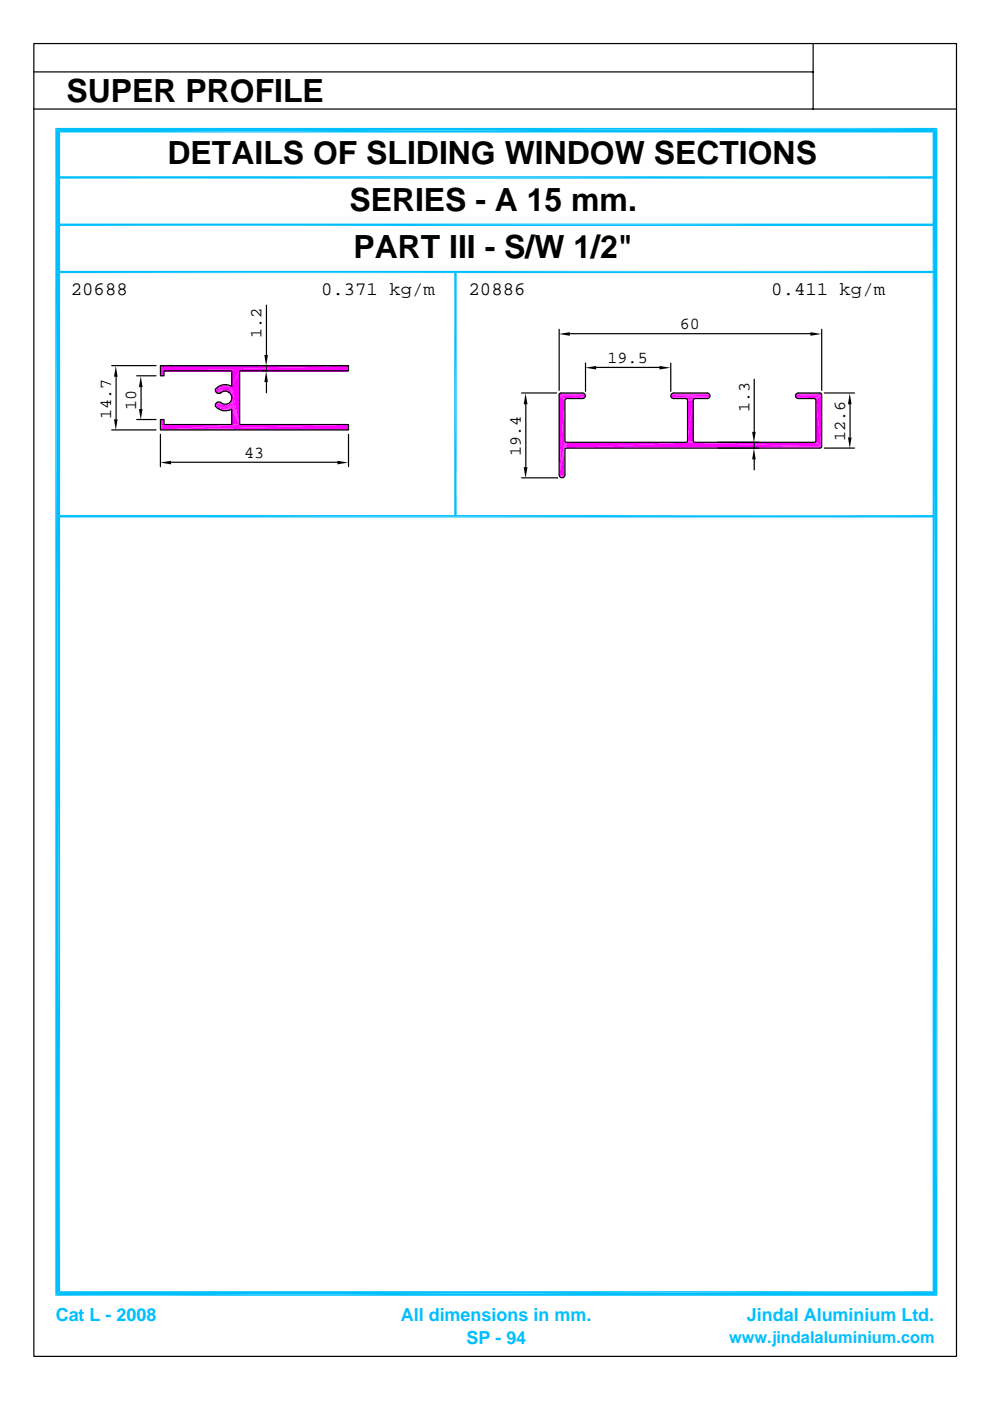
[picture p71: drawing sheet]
<svg xmlns="http://www.w3.org/2000/svg" width="210mm" height="297mm" viewBox="0 0 210 297" stroke-linecap="round" stroke-linejoin="round" font-family="sans-serif">
<defs><g id="words">
<g font-size="6.8">
<text x="14.1" y="21.5">SUPER PROFILE</text>
<text x="35.5" y="34.7">DETAILS OF SLIDING WINDOW SECTIONS</text>
<text x="74.1" y="44.8">SERIES - A 15 mm.</text>
<text x="74.9" y="54.8">PART III - S/W 1/2&quot;</text>
</g>
<g font-size="4">
<text x="15" y="62.5">20688</text>
<text x="68.1" y="62.5">0.371 kg/m</text>
<text x="99.4" y="62.5">20886</text>
<text x="163.5" y="62.5">0.411 kg/m</text>
</g>
<g font-size="3.8" fill="#00bfff">
<text x="11.8" y="280.1">Cat L - 2008</text>
<text x="85" y="280.1">All dimensions in mm.</text>
<text x="158.4" y="280.1">Jindal Aluminium Ltd.</text>
<text x="98.9" y="285.1">SP - 94</text>
</g>
<g font-size="3.6">
<text x="55.5" y="71.7" transform="rotate(-90 55.5 71.7)">1.2</text>
<text x="144.1" y="69.8">60</text>
<text x="128.8" y="77">19.5</text>
<text x="23.6" y="88.8" transform="rotate(-90 23.6 88.8)">14.7</text>
<text x="28.9" y="86.9" transform="rotate(-90 28.9 86.9)">10</text>
<text x="158.9" y="87.4" transform="rotate(-90 158.9 87.4)">1.3</text>
<text x="179.2" y="93.5" transform="rotate(-90 179.2 93.5)">12.6</text>
<text x="51.8" y="97.1">43</text>
<text x="110.4" y="96.6" transform="rotate(-90 110.4 96.6)">19.4</text>
</g>
<text font-size="3.5" fill="#00bfff" x="154.6" y="284.7">www.jindalaluminium.com</text>
</g></defs>
<g fill="#f0f">
<path d="M118.8 101.3h.6z"/>
<path d="M118.8 101.3l.8-.2-.2 .2z"/>
<path d="M118.6 101.1h1l-.8 .2z"/>
<path d="M118.6 101.1l1.1-.3-.1 .3z"/>
<path d="M118.5 100.8h1.2l-1.1 .3z"/>
<path d="M119.7 95.4v5.4h-1.2z"/>
</g>
<path d="M120.1 95h53.9M120.1 95h54" fill="none" stroke="#f0f" stroke-width=".21"/>
<path d="M120.1 94.9h54.1" fill="none" stroke="#f0f" stroke-width=".38"/>
<g fill="#f0f">
<path d="M120.1 95.1l25.3-1.3 28.8 .9z"/>
<path d="M120.1 93.8h25.3l-25.3 1.3z"/>
<path d="M120.1 93.8v1.3h-.2z"/>
<path d="M120.1 93.8l-.3 1.4z"/>
<path d="M120.1 93.8l-.4 1.6z"/>
<path d="M145.4 93.8l28.8 .9z"/>
<path d="M147.3 93.8h25.3l1.6 .9z"/>
<path d="M119.9 93.8h.2l-.4 1.6z"/>
<path d="M119.9 93.8l-.2 1.6-1.2 5.4z"/>
<path d="M145.4 93.8h1.9z"/>
<path d="M172.6 93.8h.2l1.4 .9z"/>
<path d="M145.4 93.8h1.7z"/>
<path d="M119.8 93.7l.1 .1-1.4 7z"/>
<path d="M145.5 93.8l1.5-.1 .1 .1z"/>
<path d="M145.5 93.8l.2-.1h1.3z"/>
<path d="M172.8 93.8l.1-.1 1.3 1z"/>
<path d="M119.7 93.5l-1.2 7.3z"/>
<path d="M145.7 93.7l1.2-.2 .1 .2z"/>
<path d="M172.9 93.5l1.3 1.2-1.3-1z"/>
<path d="M145.7 93.5h1.2l-1.2 .2z"/>
<path d="M119.7 84.9v8.6l-1.2 7.3z"/>
<path d="M146.9 84.9v8.6h-1.2z"/>
<path d="M145.7 84.9h1.2l-1.2 8.6z"/>
<path d="M172.9 84.9l1.3 9.8-1.3-1.2z"/>
<path d="M145.7 84.9l1.3-.1-.1 .1z"/>
<path d="M145.7 84.8h1.3l-1.3 .1z"/>
<path d="M145.7 84.8l1.4-.1-.1 .1z"/>
<path d="M145.5 84.7h1.6l-1.4 .1z"/>
<path d="M145.5 84.7l1.8-.1z"/>
</g>
<path d="M145.4 84.6h4.5" fill="none" stroke="#f0f" stroke-width=".21"/>
<path d="M145.4 84.6h1.9z" fill="#f0f"/>
<path d="M120.1 84.5h3.7M142.2 84.4h8.2M142.5 84.5h7.7M168.9 84.5h3.7" fill="none" stroke="#f0f" stroke-width=".21"/>
<path d="M120.1 84.4h3.9M142.2 84.1h8.3M168.7 84.4h3.9" fill="none" stroke="#f0f" stroke-width=".3"/>
<path d="M120.1 84.6l4-.6-.1 .3z" fill="#f0f"/>
<path d="M142.2 84.1h8.3" fill="none" stroke="#f0f" stroke-width=".3"/>
<g fill="#f0f">
<path d="M168.6 84l4 .6-3.9-.3z"/>
<path d="M168.6 84l5.6-.2-1.6 .8z"/>
<path d="M172.6 84.6l1.6-.8-1.4 .9z"/>
<path d="M172.8 84.7l1.4-.9-1.3 1z"/>
<path d="M172.9 84.8l1.3-1-1.3 1.1z"/>
<path d="M172.9 84.9l1.3-1.1v10.9z"/>
<path d="M118.5 83.8l5.6 .2-4 .6z"/>
<path d="M118.5 83.8l1.6 .8-.2 .1z"/>
<path d="M118.5 83.8l1.4 .9-.1 .1z"/>
<path d="M118.5 83.8l1.3 1-.1 .1z"/>
<path d="M118.5 83.8l1.2 1.1-1.2 15.9z"/>
</g>
<path d="M118.5 83.8h5.6M142.2 83.8h8.3M168.6 83.8h5.6" fill="none" stroke="#f0f" stroke-width=".3"/>
<path d="M118.5 83.7h5.5M118.5 83.6h5.5M118.5 83.5h5.3M118.7 83.4h5.1M118.7 83.4h4.8M142.2 83.6h8.2M142.5 83.4h7.7M168.7 83.7h5.5M168.7 83.6h5.4M168.9 83.5h5.2M168.9 83.4h5.1M169.2 83.4h4.8" fill="none" stroke="#f0f" stroke-width=".21"/>
<g fill="#f0f">
<path d="M34 91.2l39.8-1.1v1.1z"/>
<path d="M34 91.2l16.8-1.1h23z"/>
<path d="M34 91.2l15.1-1.1h1.7z"/>
<path d="M34.7 90.1h14.4l-15.1 1.1z"/>
<path d="M34.7 89v1.1l-.7 1.1z"/>
<path d="M34 89h.7l-.7 2.2z"/>
<path d="M47.2 87.2l1.3-.1z"/>
<path d="M46.6 86.9l1.9 .2-1.3 .1z"/>
</g>
<path d="M46.6 86.9h2.5" fill="none" stroke="#f0f" stroke-width=".25"/>
<path d="M49.1 86.8l1.7 3.3h-1.7z" fill="#f0f"/>
<path d="M46.1 86.8h3" fill="none" stroke="#f0f" stroke-width=".3"/>
<g fill="#f0f">
<path d="M45.6 86.2l3.5 .6-3-.2z"/>
<path d="M45.6 85.9l3.5 .9-3.5-.6z"/>
<path d="M45.6 85.9l1.9-.1 1.6 1z"/>
<path d="M47.5 85.8h.4l1.2 1z"/>
<path d="M45.7 85.6l1.8 .2-1.9 .1z"/>
<path d="M45.7 85.6l1.8 .2z"/>
<path d="M47.9 85.8l.4-.2 .8 1.2z"/>
<path d="M45.7 85.6l.2-.2 1.2 .2z"/>
<path d="M45.9 85.4h.8l.4 .2z"/>
<path d="M48.3 85.6l.4-.2 .4 1.4z"/>
<path d="M48.7 85.4l2.1 4.7-1.7-3.3z"/>
<path d="M45.9 85.4l.2-.1 .6 .1z"/>
<path d="M46.1 85.3l.6 .1z"/>
<path d="M48.9 85l1.9 5.1-2.1-4.7z"/>
<path d="M49.1 84.6l1.7 5.5-1.9-5.1z"/>
<path d="M49.1 84.2l1.7 5.9-1.7-5.5z"/>
<path d="M46.1 83.5l.6-.1z"/>
<path d="M45.9 83.3l.8 .1-.6 .1z"/>
<path d="M45.9 83.3l1.2-.2-.4 .3z"/>
<path d="M45.7 83.1h1.4l-1.2 .2z"/>
<path d="M45.7 83.1l1.8-.1z"/>
<path d="M45.6 82.9l1.9 .1-1.8 .1z"/>
<path d="M45.6 82.6l1.9 .4-1.9-.1z"/>
</g>
<path d="M45.6 82.8h2.3" fill="none" stroke="#f0f" stroke-width=".42"/>
<g fill="#f0f">
<path d="M45.6 82.6l.5-.4 1.8 .8z"/>
<path d="M46.1 82.2l2.2 1z"/>
<path d="M46.1 82.2l3-.2-.8 1.2z"/>
<path d="M49.1 82l-.4 1.4-.4-.2z"/>
<path d="M49.1 82l-.2 1.8-.2-.4z"/>
</g>
<path d="M49 82v2.2" fill="none" stroke="#f0f" stroke-width=".21"/>
<path d="M49.1 82l1.7 8.1-1.7-5.9z" fill="#f0f"/>
<path d="M46.1 82h3" fill="none" stroke="#f0f" stroke-width=".34"/>
<path d="M46.6 81.9h2.5" fill="none" stroke="#f0f" stroke-width=".25"/>
<g fill="#f0f">
<path d="M46.6 81.8l.6-.2 1.3 .1z"/>
<path d="M47.2 81.6l1.3 .1z"/>
<path d="M50.8 78.7v11.4l-1.7-8.1z"/>
</g>
<path d="M49.1 78.7h24.7" fill="none" stroke="#f0f" stroke-width=".21"/>
<g fill="#f0f">
<path d="M49.1 78.7h1.7l-1.7 3.3z"/>
<path d="M34.7 78.7v1h-.7z"/>
</g>
<path d="M34.7 78.7h39.1" fill="none" stroke="#f0f" stroke-width=".21"/>
<g fill="#f0f">
<path d="M34 77.6l.7 1.1-.7 1z"/>
<path d="M34 77.6h39.8l-39.1 1.1z"/>
<path d="M34.7 78.7l39.1-1.1v1.1z"/>
</g>
<g fill="none" stroke="#000" stroke-width=".25">
<path d="M23.7 77.5h9.4M24.6 79.8v9M29 79.7h4.1M34 77.5h39.9v1.1h-23.1v11.4h23.1v1.2h-39.9v-2.3h.8v1.1h14.3v-3.3a2.66 2.66 0 0 1-3.4-.6 .81 .81 0 0 1 .5-.9 .81 .81 0 0 1 .9 .4 1.39 1.39 0 0 0 2-1.5 1.39 1.39 0 0 0-2.3-.8 .77 .77 0 0 1-.8 0 .77 .77 0 0 1-.3-.8 2.72 2.72 0 0 1 3.4-.6v-3.3h-14.3v1.1h-.8zM55.6 77.5h.7M55.6 78.6h.8M56.5 64.7v10.5M56.5 77.5v1.1M118.6 69.8v13M120.9 70.7h51M124.1 77v6M126.5 77.9h13.4"/>
<path d="M142.2 77v6M174.2 69.8v13M23.7 91.2h9.4M29 88.9h4.1M29.9 82v4.7M34 92.1v6.8M36.3 98h35.3M56.5 80.9v2.4M73.9 92.1v6.8M110.6 83.3h7.4M111.5 85.6v13.4M118.6 83.5l.3-.2h4.6a.59 .59 0 0 1 .6 .6 .59 .59 0 0 1-.6 .6h-3.3l-.4 .2v8.7l.2 .3h25.6l.2-.3-.1-8.7-.3-.2h-2.6a.59 .59 0 0 1-.6-.6 .59 .59 0 0 1 .6-.6h7.2a.59 .59 0 0 1 .6 .6 .59 .59 0 0 1-.6 .6h-2.6l-.4 .2v8.7l.2 .3h25.6l.2-.3v-8.7l-.3-.2h-3.4a.59 .59 0 0 1-.7-.6 .59 .59 0 0 1 .7-.6h4.5l.4 .2v11.1l-.1 .4h-53.9h-.2l-.2 .4v5.3a.61 .61 0 0 1-.6 .6 .61 .61 0 0 1-.6-.6z"/>
<path d="M152.2 93.8h8.6M152.2 95h8.6M159.9 80.4v11.1M159.9 93.8v1.2M159.9 97.3v2.3M174.8 83.3h6.4M174.8 95h6.4M180.2 85.6v7.1M110.6 101.3h7.7"/>
</g>
<g fill="#000">
<path d="M24.6 77.6l.3 2.3h-.7zM56 75.3h.8l-.4 2.3zM118.5 70.8l2.3-.4v.8zM124.1 78l2.3-.4v.7zM139.8 77.6l2.4 .4-2.4 .3zM171.8 70.4l2.4 .4-2.4 .4zM24.2 88.9h.7l-.3 2.3zM29.8 79.7l.4 2.4h-.7zM29.5 86.7h.7l-.4 2.3zM34 98.1l2.3-.4v.8zM56.4 78.7l.4 2.3h-.8zM71.5 97.7l2.3 .4-2.3 .4z"/>
<path d="M111.4 83.4l.4 2.3h-.8zM111 99h.8l-.4 2.4zM159.9 95.1l.3 2.3h-.7zM159.5 91.6h.7l-.3 2.2zM180.2 83.4l.4 2.3h-.8zM179.8 92.7h.8l-.4 2.4z"/>
</g>
<g fill="#00bfff">
<path d="M96.3 57.7l.5 51.8h-.5z"/>
<path d="M96.3 57.7h.5v51.8z"/>
<path d="M197.7 28.1l1.1-1v247.6z"/>
<path d="M197.7 28.1l1.1 246.6-1.1-.9z"/>
<path d="M11.7 274.7l186-.9 1.1 .9z"/>
<path d="M11.7 274.7l1-.9h185z"/>
<path d="M11.7 27.1l1 246.7-1 .9z"/>
<path d="M11.7 27.1l1 1v245.7z"/>
<path d="M11.7 27.1h187.1l-186.1 1z"/>
<path d="M12.7 28.1l186.1-1-1.1 1z"/>
<path d="M12.2 37.4h186l-186 .5z"/>
<path d="M12.2 37.9l186-.5v.5z"/>
<path d="M12.2 47.4h186l-186 .5z"/>
<path d="M12.2 47.9l186-.5v.5z"/>
<path d="M12.2 57.4h186l-186 .5z"/>
<path d="M12.2 57.9l186-.5v.5z"/>
<path d="M12.2 109.2h186l-186 .5z"/>
<path d="M12.2 109.7l186-.5v.5z"/>
</g>
<path d="M7.2 9.2h195.6v278.4h-195.6zM7.2 15.2h165.2M172.4 9.2v13.9M7.2 23.1h195.6" fill="none" stroke="#000" stroke-width=".25"/>
<use href="#words"/>
</svg>
